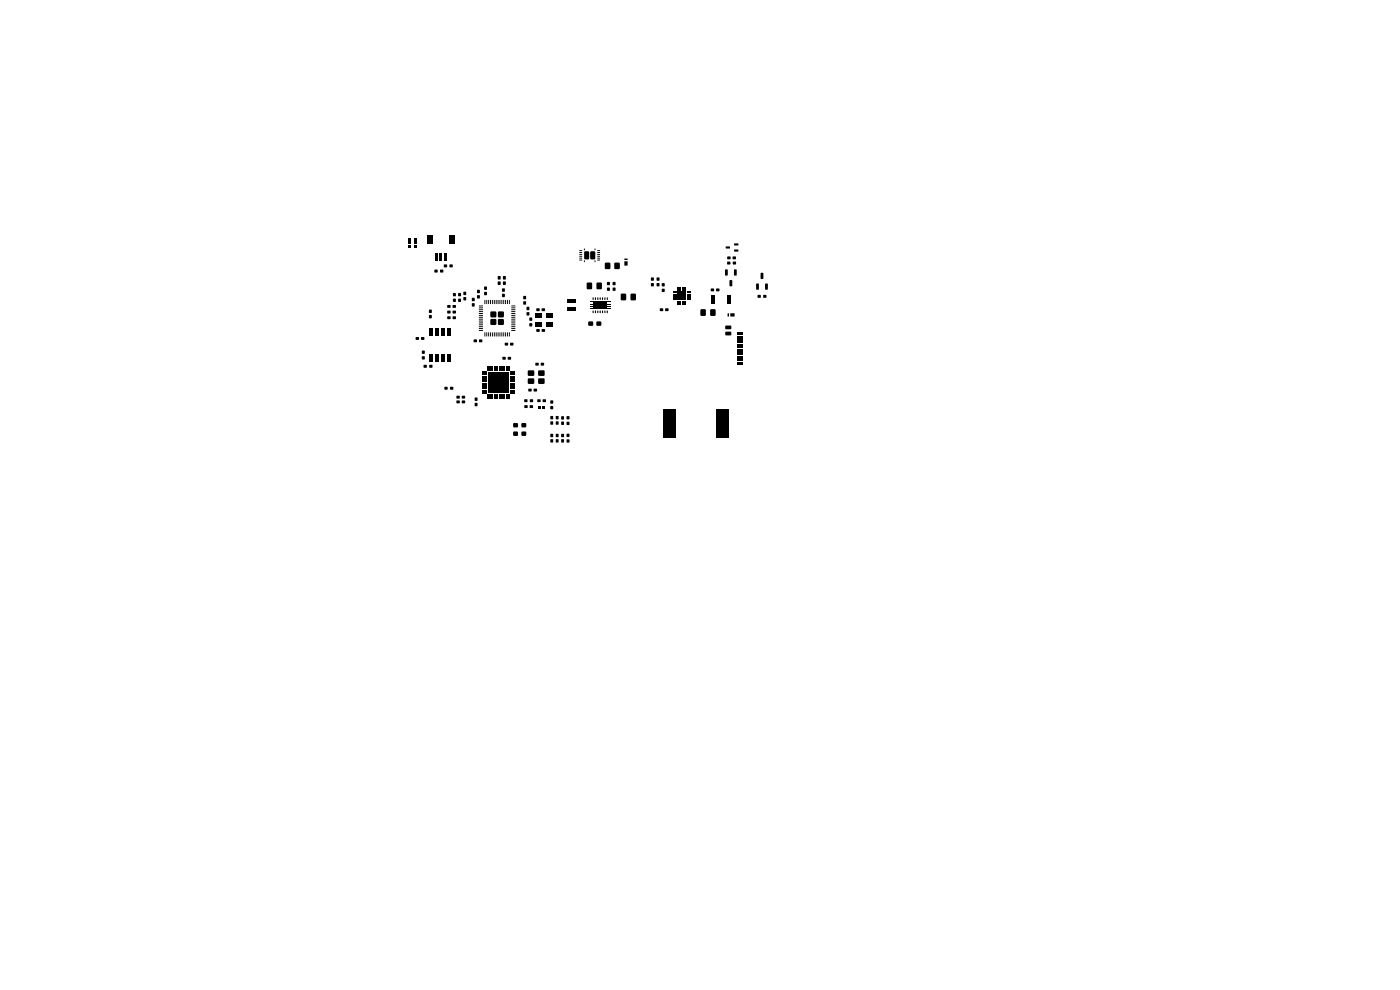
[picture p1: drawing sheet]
<svg xmlns="http://www.w3.org/2000/svg" width="297mm" height="210mm" viewBox="0 0 297 210" stroke-linecap="round" stroke-linejoin="round" font-family="sans-serif">
<g fill="#000">
<path d="M86.6 50.5h.6v.6h-.6zM86.6 52h.6v.6h-.6zM86.6 51.3h.6v.5h-.6zM87.8 50.5h.6v.6h-.6zM87.8 52h.6v.6h-.6zM87.8 51.3h.6v.5h-.6zM90.6 49.8h1.2v1.8h-1.2zM92.2 57.2h.6v.6h-.6zM92.2 53.8h.6v1.6h-.6zM93.4 57.2h.6v.6h-.6zM93.2 53.8h.6v1.6h-.6zM94.2 56.1h.6v.6h-.6z"/>
<path d="M94.2 53.8h.6v1.6h-.6zM95.4 56.1h.6v.6h-.6zM95.2 49.8h1.2v1.8h-1.2zM105.6 58.6h.6v.7h-.6zM106.7 58.6h.6v.7h-.6zM122.9 53.1h.6v.1l-.6 .1zM122.9 53.5h.6v.1l-.6 .1zM122.9 53.9h.6v.1l-.6 .1zM122.9 54.3h.6v.1l-.6 .1zM122.9 54.7h.6v.1l-.6 .1zM122.9 55.1h.6v.1l-.6 .1zM123.9 52.7h.2l-.1 .4h-.1z"/>
<path d="M123.9 55.3h.2l-.1 .3h-.1zM124 53.4l.7-.1 .3 .2v1.3l-.2 .2h-.6l-.3-.1zM125.3 53.4l.7-.1 .3 .2v1.3l-.2 .2h-.6l-.3-.1zM126.1 52.7h.2v.4h-.2zM126.1 55.3h.2v.3h-.2zM126.7 55.1h.6v.1l-.6 .1zM126.7 54.7h.6v.1l-.6 .1zM126.7 54.3h.6v.1l-.6 .1zM126.7 53.9h.6v.1l-.6 .1zM126.7 53.5h.6v.1l-.6 .1zM126.7 53.1h.6v.1l-.6 .1zM128.8 59.8h.5v.7h-.5z"/>
<path d="M128.4 55.8h1v1.2h-1zM130.4 55.8h1v1.2h-1zM132.5 55.4h.6v.9h-.6zM132.5 54.9h.6v.2h-.6zM138.1 58.9h.6v.6h-.6zM139.3 58.9h.6v.6h-.6zM154.3 55.5h.6v.6h-.6zM153.8 57.2h.6l-.1 1.3-.5-.1zM154.3 54.4h.7v.6h-.7zM154 52.3h.8l.1 .4h-.9zM154.8 59.5h.5v1.2l-.5-.1zM155.4 54.4h.7v.6h-.7z"/>
<path d="M155.5 55.5h.6v.6h-.6zM155.7 57.2h.6l-.1 1.3-.5-.1zM155.8 53l.8-.1v.4l-.8 .1zM155.8 51.7l.8-.1v.4l-.8 .1zM161.4 57.9l.5 .1v1.2l-.5-.1zM88.2 71.5h.7v.6h-.7zM89.3 71.5h.7v.6h-.7zM89.5 75.6h.6v.6h-.6zM89.5 74.4h.6v.6h-.6zM89.9 77.4h.6v.6h-.6zM91 65.7h.6v.7h-.6zM91 66.8h.6v.7h-.6z"/>
<path d="M91 75.1h.7v1.6h-.7zM91 69.7h.7v1.6h-.7zM91.1 77.4h.6v.6h-.6zM92.3 75.1h.7v1.6h-.7zM92.3 69.7h.7v1.6h-.7zM93.6 75.1h.7v1.6h-.7zM93.6 69.7h.7v1.6h-.7zM94.9 64.7h.7v.6h-.7zM94.9 75.1h.7v1.6h-.7zM94.9 69.7h.7v1.6h-.7zM94.9 67.1h.7v.6h-.7zM94.9 65.9h.7v.6h-.7z"/>
<path d="M96 64.7h.7v.6h-.7zM96.1 63.4h.6v.6h-.6zM96.1 62.2h.6v.6h-.6zM96 67.1h.7v.6h-.7zM96 65.9h.7v.6h-.7zM97.2 62.2h.6v.6h-.6zM97.2 63.4h.6v.6h-.6zM98.3 63h.6v.7h-.6zM98.3 61.9h.6v.7h-.6zM100.1 64.3h.6v.7h-.6zM100.1 63.2h.6v.7h-.6zM100.5 72h.7v.6h-.7z"/>
<path d="M101.2 62.6h.6v.7h-.6zM101.2 61.5h.6v.7h-.6zM101.6 64.8h.8l.1 .2h-.9zM101.6 65.2h.8l.1 .2h-.9zM101.6 65.6h.8l.1 .2h-.9zM101.6 66h.8l.1 .2h-.9zM101.6 66.4h.8l.1 .2h-.9zM101.6 66.8h.8l.1 .2h-.9zM101.6 67.2h.8l.1 .2h-.9zM101.6 67.6h.8l.1 .2h-.9zM101.6 68h.8l.1 .2h-.9zM101.6 68.4h.8l.1 .2h-.9z"/>
<path d="M101.6 68.8h.8l.1 .2h-.9zM101.6 69.2h.8l.1 .2h-.9zM101.6 69.6h.8l.1 .2h-.9zM101.6 70h.8l.1 .2h-.9zM101.6 72h.7v.6h-.7zM102.8 70.5l.2 .1-.1 .8-.1-.1zM102.8 63.6l.2 .1-.1 .8h-.1zM102.7 60.8h.6v.7h-.6zM102.7 61.9h.6v.7h-.6zM102.3 78.8h.9v.3h-.9zM102.3 79.3h.9v.3h-.9zM103.2 70.5l.2 .1-.1 .8-.1-.1z"/>
<path d="M103.2 63.6l.2 .1-.1 .8h-.1zM103.6 70.5l.2 .1-.1 .8-.1-.1zM103.6 63.6l.2 .1-.1 .8h-.1zM103.3 77.8h.3v.8h-.3zM104 70.5l.2 .1-.1 .8-.1-.1zM104 63.6l.2 .1-.1 .8h-.1zM103.8 77.8h.3v.8h-.3zM104.1 67.7h1.1v1.2h-1.1zM104.1 66.1h1.1v1.2h-1.1zM104.4 70.5l.2 .1-.1 .8-.1-.1zM104.4 63.6l.2 .1-.1 .8h-.1zM104.3 77.8h.3v.8h-.3z"/>
<path d="M104.8 70.5l.2 .1-.1 .8-.1-.1zM104.8 63.6l.2 .1-.1 .8h-.1zM104.8 77.8h.3v.8h-.3zM105.2 70.5l.2 .1-.1 .8-.1-.1zM105.2 63.6l.2 .1-.1 .8h-.1zM105.6 70.5l.2 .1-.1 .8-.1-.1zM105.6 63.6l.2 .1-.1 .8h-.1zM105.3 77.8h.3v.8h-.3zM105.6 59.7h.6v.7h-.6zM105.7 67.7h1.1v1.2h-1.1zM105.7 66.1h1.1v1.2h-1.1zM106 70.5l.2 .1-.1 .8-.1-.1z"/>
<path d="M106 63.6l.2 .1-.1 .8h-.1zM105.8 77.8h.3v.8h-.3zM106.4 70.5l.2 .1-.1 .8-.1-.1zM106.4 63.6l.2 .1-.1 .8h-.1zM106.6 75.7h.7v.6h-.7zM106.3 77.8h.3v.8h-.3zM106.8 70.5l.2 .1-.1 .8-.1-.1zM106.8 63.6l.2 .1-.1 .8h-.1zM106.7 59.7h.6v.7h-.6zM106.5 61.2h.6v.7h-.6zM106.5 62.3h.6v.7h-.6zM107.1 72.7h.7v.6h-.7z"/>
<path d="M106.8 77.8h.3v.8h-.3zM107.2 70.5l.2 .1-.1 .8-.1-.1zM107.2 63.6l.2 .1-.1 .8h-.1zM107.6 70.5l.2 .1-.1 .8-.1-.1zM107.6 63.6l.2 .1-.1 .8h-.1zM107.3 77.8h.3v.8h-.3zM107.7 75.7h.7v.6h-.7zM108 70.5l.2 .1-.1 .8-.1-.1zM108 63.6l.2 .1-.1 .8h-.1zM107.8 77.8h.3v.8h-.3zM108.2 72.7h.7v.6h-.7zM108.5 70h.8v.2h-.8z"/>
<path d="M108.5 69.6h.8v.2h-.8zM108.5 69.2h.8v.2h-.8zM108.5 68.8h.8v.2h-.8zM108.5 68.4h.8v.2h-.8zM108.5 68h.8v.2h-.8zM108.5 67.6h.8v.2h-.8zM108.5 67.2h.8v.2h-.8zM108.5 66.8h.8v.2h-.8zM108.5 66.4h.8v.2h-.8zM108.5 66h.8v.2h-.8zM108.5 65.6h.8v.2h-.8zM108.5 65.2h.8v.2h-.8z"/>
<path d="M108.5 64.8h.8v.2h-.8zM108.2 79.3h.9v.3h-.9zM108.2 78.8h.9v.3h-.9zM111 63.9h.6v.7h-.6zM111 62.8h.6v.7h-.6zM112 78.6h1.3v1.1h-1.3zM111.7 65.1h.6v.7h-.6zM111.7 66.2h.6v.7h-.6zM112.3 67.4h.6v.6h-.6zM112.3 68.6h.6v.6h-.6zM113.6 77h.7v.5h-.7zM113.6 66.5h1.3v1.1h-1.3z"/>
<path d="M113.6 68.3h1.3v1h-1.3zM113.8 69.8h.7v.6h-.7zM113.8 65.4h.7v.6h-.7zM114.2 78.6h1.3v1.1h-1.3zM114.7 77h.7v.5h-.7zM114.9 69.8h.7v.6h-.7zM114.9 65.4h.7v.6h-.7zM115.9 66.5h1.3v1.1h-1.3zM115.9 68.3h1.3v1h-1.3zM120.3 65.2h1.8v.8h-1.8zM120.3 63.6h1.8v.8h-1.8zM125.1 64h.8v.2h-.8z"/>
<path d="M125.1 64.4h.8v.2h-.8zM125.1 64.9h.8v.2h-.8zM125.1 65.3h.8v.2h-.8zM124.5 60h1.1v1.3h-1.1zM124.8 68.2h1v.9h-1zM125.9 64h2.8v1.5h-2.8zM126.6 68.2h.9v.9h-.9zM126.6 60h1v1.3h-1zM128.8 65.3h.7v.2h-.7zM128.8 64.9h.7v.2h-.7zM128.8 64.4h.7v.2h-.7zM128.8 64h.7v.2h-.7z"/>
<path d="M128.8 61h.5v.7h-.5zM130 61h.5v.7h-.5zM130 59.8h.5v.7h-.5zM131.7 62.3h1.1v1.4h-1.1zM133.8 62.3h1.1v1.4h-1.1zM138.1 60.1h.6v.6h-.6zM139.3 60.1h.6v.6h-.6zM140.4 61.3h.6v.6h-.6zM140.4 60.1h.6v.6h-.6zM140 65.4h.7v.6h-.7zM141.1 65.4h.7v.6h-.7zM142.7 61.9h.8v.3h-.8z"/>
<path d="M142.7 62.4h.8v.3h-.8zM142.7 62.9h.8v.3h-.8zM142.7 63.4h.8v.3h-.8zM143.7 63.9h.3v.8h-.3zM143.7 60.9h.3v.8h-.3zM143.7 61.9h1.8v1.7h-1.8zM144.2 63.9h.3v.8h-.3zM144.2 60.9h.3v.8h-.3zM144.7 63.9h.3v.8h-.3zM144.7 60.9h.3v.8h-.3zM145.2 63.9h.3v.8h-.3zM145.2 60.9h.3v.8h-.3z"/>
<path d="M145.7 63.4h.8v.3h-.8zM145.7 62.9h.8v.3h-.8zM145.7 62.4h.8v.3h-.8zM145.7 61.9h.8v.3h-.8zM148.6 65.6h1.1v1.4h-1.1zM150.8 61.2h.7v.6h-.7zM150.8 62.7h.9v1.8h-.9zM150.7 65.6h1.1v1.4h-1.1zM151.9 61.2h.7v.6h-.7zM153.9 70.4h1.1l.1 .6-1.1 .1-.1-.1zM153.9 69.1h1.1l.1 .6-1.1 .1-.1-.1zM154.1 62.7h.9v1.8h-.9z"/>
<path d="M154.4 66.5h.2v.6h-.2zM154.9 66.5h.9v.6h-.9zM156.4 76.8h1.2v.6h-1.2zM156.4 76h1.2v.6h-1.2zM156.4 75h1.2v.3h-1.2zM156.4 74h1.2v.3h-1.2zM156.4 73.5h1.2v.3h-1.2zM156.4 72.5h1.2v.3h-1.2zM156.4 70.4h1.2v.6h-1.2zM156.4 71.2h1.2v.6h-1.2zM156.4 72h1.2v.3h-1.2zM156.4 73h1.2v.3h-1.2z"/>
<path d="M156.4 74.5h1.2v.3h-1.2zM156.4 75.5h1.2v.3h-1.2zM160.4 60.2h.6l-.1 1.3-.5-.1zM160.7 62.6h.7v.5h-.7zM161.9 62.6h.7v.5h-.7zM162.3 60.2h.6l-.1 1.3-.5-.1zM94.3 82.1h.6v.5h-.6zM95.5 82.1h.6v.5h-.6zM96.9 84h.6v.5h-.6zM96.9 85h.6v.5h-.6zM98 84h.6v.5h-.6zM98 85h.6v.5h-.6z"/>
<path d="M100.7 85.5h.6v.6h-.6zM100.7 84.4h.6v.6h-.6zM102.3 79.8h.9v.3h-.9zM102.3 80.3h.9v.3h-.9zM102.3 80.8h.9v.3h-.9zM102.3 81.3h.9v.3h-.9zM102.3 81.8h.9v.3h-.9zM102.3 82.3h.9v.3h-.9zM102.3 82.8h.9v.3h-.9zM102.3 83.3h.9v.3h-.9zM103.3 83.7h.3v.8h-.3zM103.8 83.7h.3v.8h-.3z"/>
<path d="M104.3 83.7h.3v.8h-.3zM104.8 83.7h.3v.8h-.3zM105.3 83.7h.3v.8h-.3zM105.8 83.7h.3v.8h-.3zM106.3 83.7h.3v.8h-.3zM106.8 83.7h.3v.8h-.3zM107.3 83.7h.3v.8h-.3zM103.6 79h4.2v4.3h-4.2zM107.8 83.7h.3v.8h-.3zM108.9 89.8h.9v.8h-.9zM108.9 91.6h.9v.8h-.9zM108.2 83.3h.9v.3h-.9z"/>
<path d="M108.2 82.8h.9v.3h-.9zM108.2 82.3h.9v.3h-.9zM108.2 81.8h.9v.3h-.9zM108.2 81.3h.9v.3h-.9zM108.2 80.8h.9v.3h-.9zM108.2 80.3h.9v.3h-.9zM108.2 79.8h.9v.3h-.9zM110.7 89.8h.9v.8h-.9zM110.7 91.6h.9v.8h-.9zM111.3 86h.6v.5h-.6zM111.2 84.7h.7v.6h-.7zM112 80.3h1.3v1.1h-1.3z"/>
<path d="M112.4 86h.6v.5h-.6zM112.1 82.5h.7v.5h-.7zM112.4 84.7h.7v.6h-.7zM113.2 82.5h.7v.5h-.7zM114.2 80.3h1.3v1.1h-1.3zM114.2 86.2h.6v.6h-.6zM114 84.7h.7v.6h-.7zM115.1 86.2h.6v.6h-.6zM115.1 84.7h.7v.6h-.7zM116.8 86.2h.5v.6h-.5zM116.8 85h.5v.6h-.5zM116.8 92.1h.5v.6h-.5z"/>
<path d="M116.8 93.2h.5v.6h-.5zM116.8 88.3h.5v.6h-.5zM116.8 89.4h.5v.7h-.5zM117.9 88.3h.6v.6h-.6zM117.9 89.4h.6v.7h-.6zM117.9 92.1h.6v.6h-.6zM117.9 93.2h.6v.6h-.6zM119.1 88.3h.5v.7h-.5zM119.1 89.5h.5v.6h-.5zM119.1 92.1h.5v.6h-.5zM119.1 93.2h.5v.6h-.5zM120.2 89.5h.6v.6h-.6z"/>
<path d="M120.2 88.3h.6v.6h-.6zM120.2 92h.6v.7h-.6zM120.2 93.2h.6v.7h-.6zM140.7 86.8h2.7v6h-2.7zM152 86.8h2.7v6h-2.7z"/>
</g>
<g fill="none" stroke="#000" stroke-width=".24">
<path d="M125.8 63.2v.3M125.8 66v.3M126.3 63.2v.3M126.3 66v.3M126.8 63.2v.3M126.8 66v.3M127.3 63.2v.3M127.3 66v.3M127.8 63.2v.3M127.8 66v.3M128.3 63.2v.3M128.3 66v.3"/>
<path d="M128.8 63.2v.3M128.8 66v.3"/>
</g>
</svg>
